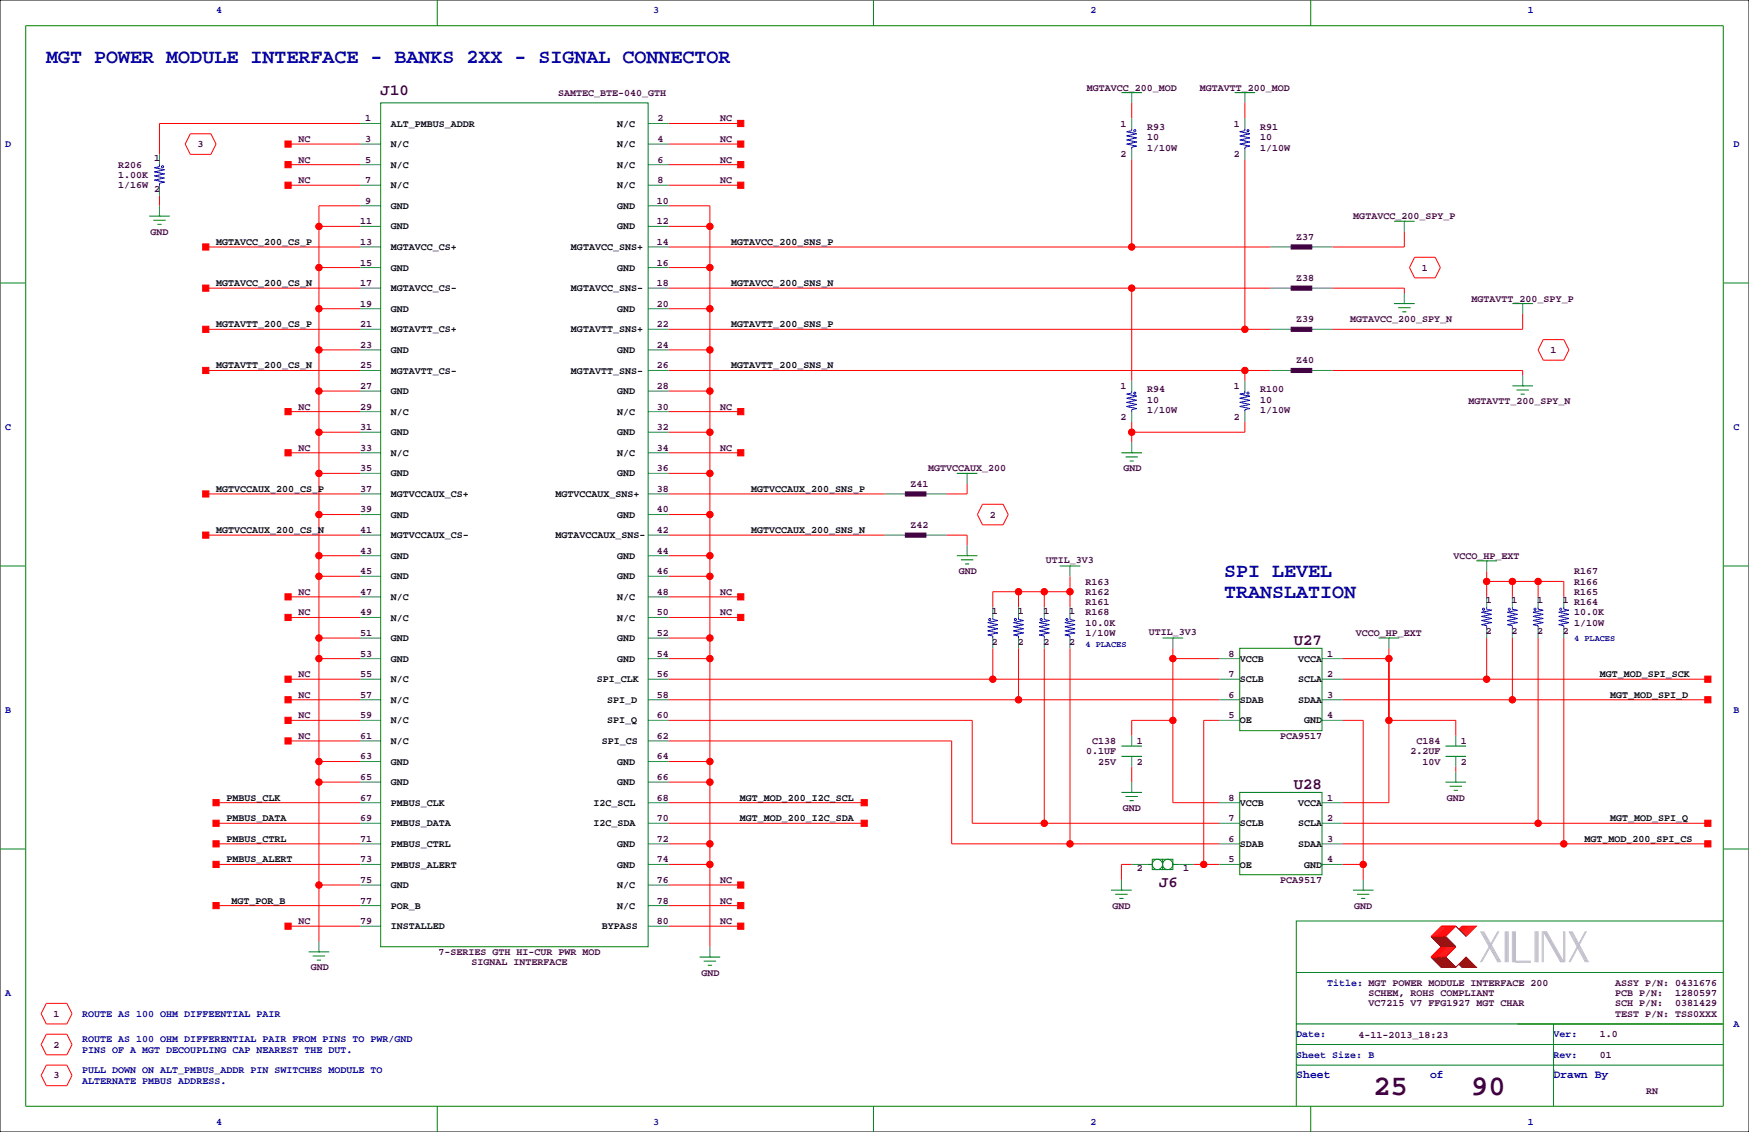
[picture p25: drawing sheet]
<svg xmlns="http://www.w3.org/2000/svg" width="432mm" height="279mm" viewBox="0 0 432 279" stroke-linecap="round" stroke-linejoin="round" font-family="sans-serif">
<defs><g id="words">
<g font-size="7.1" fill="#400040">
<text x="339.1" y="270.3">25</text>
<text x="363.2" y="270.3">90</text>
</g>
<g font-size="4.9" fill="#0000a0">
<text x="11.4" y="15.5">MGT POWER MODULE INTERFACE - BANKS 2XX - SIGNAL CONNECTOR</text>
<text x="302.3" y="142.5">SPI LEVEL</text>
<text x="302.3" y="147.6">TRANSLATION</text>
</g>
<g font-size="3.9" fill="#400040">
<text x="94" y="23.3">J10</text>
<text x="319.4" y="159.2">U27</text>
<text x="319.4" y="194.8">U28</text>
<text x="286.2" y="218.9">J6</text>
</g>
<g font-size="2.8" fill="#0000a0">
<text x="320" y="266.1">Sheet</text>
<text x="353.1" y="266.1">of</text>
<text x="383.5" y="266.1">Drawn By</text>
</g>
<g font-size="2.5" fill="#0000a0">
<text x="53.3" y="3.3">4</text>
<text x="161.3" y="3.3">3</text>
<text x="269.2" y="3.3">2</text>
<text x="377.2" y="3.3">1</text>
<text x="1.3" y="36.3">D</text>
<text x="428" y="36.3">D</text>
<text x="1.3" y="106.2">C</text>
<text x="428" y="106.2">C</text>
<text x="1.3" y="176">B</text>
<text x="428" y="176">B</text>
<text x="1.3" y="245.9">A</text>
<text x="327.7" y="243.3">Title: MGT POWER MODULE INTERFACE 200</text>
<text x="20.3" y="251">ROUTE AS 100 OHM DIFFEENTIAL PAIR</text>
<text x="20.3" y="257.3">ROUTE AS 100 OHM DIFFERENTIAL PAIR FROM PINS TO PWR/GND</text>
<text x="320" y="256">Date:</text>
<text x="383.5" y="256">Ver:</text>
<text x="428" y="253.5">A</text>
<text x="20.3" y="259.8">PINS OF A MGT DECOUPLING CAP NEAREST THE DUT.</text>
<text x="320" y="261.1">Sheet Size: B</text>
<text x="383.5" y="261.1">Rev:</text>
<text x="20.3" y="267.5">ALTERNATE PMBUS ADDRESS.</text>
<text x="20.3" y="264.9">PULL DOWN ON ALT_PMBUS_ADDR PIN SWITCHES MODULE TO</text>
<text x="53.3" y="277.6">4</text>
<text x="161.3" y="277.6">3</text>
<text x="269.2" y="277.6">2</text>
<text x="377.2" y="277.6">1</text>
</g>
<g font-size="2.5" fill="#400040">
<text x="137.8" y="23.6">SAMTEC_BTE-040_GTH</text>
<text x="268.3" y="22.4">MGTAVCC_200_MOD</text>
<text x="296.2" y="22.4">MGTAVTT_200_MOD</text>
<text x="90.2" y="30">1</text>
<text x="162.3" y="30">2</text>
<text x="177.8" y="30">NC</text>
<text x="73.7" y="35.1">NC</text>
<text x="90.2" y="35.1">3</text>
<text x="162.3" y="35.1">4</text>
<text x="177.8" y="35.1">NC</text>
<text x="276.6" y="31.2">1</text>
<text x="283.2" y="34.6">10</text>
<text x="283.2" y="32.1">R93</text>
<text x="304.6" y="31.2">1</text>
<text x="311.2" y="34.6">10</text>
<text x="311.2" y="32.1">R91</text>
<text x="29.2" y="41.4">R206</text>
<text x="38.1" y="39.7">1</text>
<text x="48.8" y="36.3">3</text>
<text x="73.7" y="40.1">NC</text>
<text x="90.2" y="40.1">5</text>
<text x="162.3" y="40.1">6</text>
<text x="177.8" y="40.1">NC</text>
<text x="276.6" y="38.9">2</text>
<text x="283.2" y="37.2">1/10W</text>
<text x="304.6" y="38.9">2</text>
<text x="311.2" y="37.2">1/10W</text>
<text x="29.2" y="43.9">1.00K</text>
<text x="29.2" y="46.5">1/16W</text>
<text x="38.1" y="47.3">2</text>
<text x="73.7" y="45.2">NC</text>
<text x="90.2" y="45.2">7</text>
<text x="162.3" y="45.2">8</text>
<text x="177.8" y="45.2">NC</text>
<text x="90.2" y="50.3">9</text>
<text x="162.1" y="50.3">10</text>
<text x="37.1" y="57.9">GND</text>
<text x="88.9" y="55.4">11</text>
<text x="162.1" y="55.4">12</text>
<text x="320" y="59.2">Z37</text>
<text x="334.1" y="54.1">MGTAVCC_200_SPY_P</text>
<text x="88.9" y="65.5">15</text>
<text x="88.9" y="60.5">13</text>
<text x="162.1" y="60.5">14</text>
<text x="162.1" y="65.5">16</text>
<text x="88.9" y="70.6">17</text>
<text x="162.1" y="70.6">18</text>
<text x="320" y="69.3">Z38</text>
<text x="351" y="66.8">1</text>
<text x="88.9" y="75.7">19</text>
<text x="162.1" y="75.7">20</text>
<text x="363.3" y="74.4">MGTAVTT_200_SPY_P</text>
<text x="88.9" y="80.8">21</text>
<text x="162.1" y="80.8">22</text>
<text x="320" y="79.5">Z39</text>
<text x="333.4" y="79.5">MGTAVCC_200_SPY_N</text>
<text x="88.9" y="85.9">23</text>
<text x="162.1" y="85.9">24</text>
<text x="320" y="89.7">Z40</text>
<text x="382.8" y="87.1">1</text>
<text x="88.9" y="90.9">25</text>
<text x="162.1" y="90.9">26</text>
<text x="73.7" y="101.1">NC</text>
<text x="88.9" y="96">27</text>
<text x="88.9" y="101.1">29</text>
<text x="162.1" y="96">28</text>
<text x="162.1" y="101.1">30</text>
<text x="177.8" y="101.1">NC</text>
<text x="276.6" y="96">1</text>
<text x="283.2" y="101.9">1/10W</text>
<text x="283.2" y="99.4">10</text>
<text x="283.2" y="96.9">R94</text>
<text x="304.6" y="96">1</text>
<text x="311.2" y="101.9">1/10W</text>
<text x="311.2" y="99.4">10</text>
<text x="311.2" y="96.9">R100</text>
<text x="362.6" y="99.8">MGTAVTT_200_SPY_N</text>
<text x="88.9" y="106.2">31</text>
<text x="162.1" y="106.2">32</text>
<text x="276.6" y="103.6">2</text>
<text x="304.6" y="103.6">2</text>
<text x="73.7" y="111.3">NC</text>
<text x="88.9" y="111.3">33</text>
<text x="162.1" y="111.3">34</text>
<text x="177.8" y="111.3">NC</text>
<text x="88.9" y="116.3">35</text>
<text x="162.1" y="116.3">36</text>
<text x="229.1" y="116.3">MGTVCCAUX_200</text>
<text x="277.4" y="116.3">GND</text>
<text x="88.9" y="121.4">37</text>
<text x="162.1" y="121.4">38</text>
<text x="224.8" y="120.1">Z41</text>
<text x="88.9" y="126.5">39</text>
<text x="88.9" y="131.6">41</text>
<text x="162.1" y="126.5">40</text>
<text x="162.1" y="131.6">42</text>
<text x="224.8" y="130.3">Z42</text>
<text x="244.4" y="127.8">2</text>
<text x="88.9" y="136.7">43</text>
<text x="162.1" y="136.7">44</text>
<text x="358.9" y="137.9">VCCO_HP_EXT</text>
<text x="88.9" y="141.7">45</text>
<text x="162.1" y="141.7">46</text>
<text x="236.7" y="141.7">GND</text>
<text x="258.2" y="138.9">UTIL_3V3</text>
<text x="388.6" y="141.7">R167</text>
<text x="73.7" y="146.8">NC</text>
<text x="88.9" y="146.8">47</text>
<text x="162.1" y="146.8">48</text>
<text x="177.8" y="146.8">NC</text>
<text x="268" y="144.3">R163</text>
<text x="268" y="146.8">R162</text>
<text x="268" y="149.4">R161</text>
<text x="366.8" y="148.9">1</text>
<text x="373.2" y="148.9">1</text>
<text x="379.5" y="148.9">1</text>
<text x="385.9" y="148.9">1 R164</text>
<text x="388.6" y="144.3">R166</text>
<text x="388.6" y="146.8">R165</text>
<text x="73.7" y="151.9">NC</text>
<text x="88.9" y="151.9">49</text>
<text x="162.1" y="151.9">50</text>
<text x="177.8" y="151.9">NC</text>
<text x="244.9" y="151.5">1</text>
<text x="251.2" y="151.5">1</text>
<text x="257.6" y="151.5">1</text>
<text x="263.9" y="151.5">1</text>
<text x="268" y="151.9">R168</text>
<text x="268" y="154.4">10.0K</text>
<text x="388.6" y="151.9">10.0K</text>
<text x="388.6" y="154.4">1/10W</text>
<text x="88.9" y="157">51</text>
<text x="162.1" y="157">52</text>
<text x="244.9" y="159.1">2</text>
<text x="251.2" y="159.1">2</text>
<text x="257.6" y="159.1">2</text>
<text x="263.9" y="159.1">2</text>
<text x="268" y="157">1/10W</text>
<text x="283.6" y="156.7">UTIL_3V3</text>
<text x="334.8" y="157">VCCO_HP_EXT</text>
<text x="366.8" y="156.6">2</text>
<text x="373.2" y="156.6">2</text>
<text x="379.5" y="156.6">2</text>
<text x="385.9" y="156.6">2</text>
<text x="73.7" y="167.1">NC</text>
<text x="88.9" y="162.1">53</text>
<text x="88.9" y="167.1">55</text>
<text x="162.1" y="162.1">54</text>
<text x="162.1" y="167.1">56</text>
<text x="303.3" y="162.1">8</text>
<text x="303.3" y="167.1">7</text>
<text x="327.7" y="162.1">1</text>
<text x="327.7" y="167.1">2</text>
<text x="73.7" y="172.2">NC</text>
<text x="88.9" y="172.2">57</text>
<text x="162.1" y="172.2">58</text>
<text x="303.3" y="172.2">6</text>
<text x="327.7" y="172.2">3</text>
<text x="73.7" y="177.3">NC</text>
<text x="88.9" y="177.3">59</text>
<text x="162.1" y="177.3">60</text>
<text x="303.3" y="177.3">5</text>
<text x="327.7" y="177.3">4</text>
<text x="73.7" y="182.4">NC</text>
<text x="88.9" y="182.4">61</text>
<text x="162.1" y="182.4">62</text>
<text x="269.7" y="183.6">C138</text>
<text x="280.7" y="183.6">1</text>
<text x="316" y="182.4">PCA9517</text>
<text x="349.7" y="183.6">C184</text>
<text x="360.7" y="183.6">1</text>
<text x="88.9" y="187.5">63</text>
<text x="162.1" y="187.5">64</text>
<text x="268.2" y="186.2">0.1UF</text>
<text x="271.1" y="188.7">25V</text>
<text x="280.7" y="188.7">2</text>
<text x="348.2" y="186.2">2.2UF</text>
<text x="351.2" y="188.7">10V</text>
<text x="360.7" y="188.7">2</text>
<text x="88.9" y="192.5">65</text>
<text x="88.9" y="197.6">67</text>
<text x="162.1" y="192.5">66</text>
<text x="162.1" y="197.6">68</text>
<text x="303.3" y="197.6">8</text>
<text x="327.7" y="197.6">1</text>
<text x="357.2" y="197.6">GND</text>
<text x="88.9" y="202.7">69</text>
<text x="162.1" y="202.7">70</text>
<text x="277.2" y="200.2">GND</text>
<text x="303.3" y="202.7">7</text>
<text x="327.7" y="202.7">2</text>
<text x="88.9" y="207.8">71</text>
<text x="162.1" y="207.8">72</text>
<text x="303.3" y="207.8">6</text>
<text x="327.7" y="207.8">3</text>
<text x="88.9" y="212.9">73</text>
<text x="162.1" y="212.9">74</text>
<text x="280.7" y="215">2</text>
<text x="292.1" y="215">1</text>
<text x="303.3" y="212.9">5</text>
<text x="327.7" y="212.9">4</text>
<text x="88.9" y="217.9">75</text>
<text x="162.1" y="217.9">76</text>
<text x="177.8" y="217.9">NC</text>
<text x="316" y="217.9">PCA9517</text>
<text x="88.9" y="223">77</text>
<text x="162.1" y="223">78</text>
<text x="177.8" y="223">NC</text>
<text x="274.6" y="224.3">GND</text>
<text x="334.3" y="224.3">GND</text>
<text x="73.7" y="228.1">NC</text>
<text x="88.9" y="228.1">79</text>
<text x="162.1" y="228.1">80</text>
<text x="177.8" y="228.1">NC</text>
<text x="76.7" y="239.5">GND</text>
<text x="108.3" y="235.7">7-SERIES GTH HI-CUR PWR MOD</text>
<text x="116.4" y="238.3">SIGNAL INTERFACE</text>
<text x="173.2" y="240.8">GND</text>
<text x="337.8" y="245.9">SCHEM, ROHS COMPLIANT</text>
<text x="398.8" y="243.3">ASSY P/N: 0431676</text>
<text x="398.8" y="245.9">PCB P/N:</text>
<text x="413.6" y="245.9">1280597</text>
<text x="13.2" y="251">1</text>
<text x="337.8" y="248.4">VC7215 V7 FFG1927 MGT CHAR</text>
<text x="398.8" y="248.4">SCH P/N:</text>
<text x="398.8" y="251">TEST P/N: TSS0XXX</text>
<text x="413.6" y="248.4">0381429</text>
<text x="335.4" y="256.3">4-11-2013_18:23</text>
<text x="395" y="256">1.0</text>
<text x="13.2" y="258.6">2</text>
<text x="395" y="261.1">01</text>
<text x="13.2" y="266.2">3</text>
<text x="406.4" y="270">RN</text>
</g>
<g font-size="2.5">
<text x="96.5" y="31.2">ALT_PMBUS_ADDR</text>
<text x="152.4" y="31.2">N/C</text>
<text x="96.5" y="41.4">N/C</text>
<text x="96.5" y="36.3">N/C</text>
<text x="152.4" y="36.3">N/C</text>
<text x="152.4" y="41.4">N/C</text>
<text x="96.5" y="46.5">N/C</text>
<text x="152.4" y="46.5">N/C</text>
<text x="96.5" y="51.6">GND</text>
<text x="152.4" y="51.6">GND</text>
<text x="96.5" y="56.6">GND</text>
<text x="152.4" y="56.6">GND</text>
<text x="53.3" y="60.5">MGTAVCC_200_CS_P</text>
<text x="96.5" y="61.7">MGTAVCC_CS+</text>
<text x="141" y="61.7">MGTAVCC_SNS+</text>
<text x="180.6" y="60.5">MGTAVCC_200_SNS_P</text>
<text x="53.3" y="70.6">MGTAVCC_200_CS_N</text>
<text x="96.5" y="71.9">MGTAVCC_CS-</text>
<text x="96.5" y="66.8">GND</text>
<text x="141" y="71.9">MGTAVCC_SNS-</text>
<text x="152.4" y="66.8">GND</text>
<text x="180.6" y="70.6">MGTAVCC_200_SNS_N</text>
<text x="96.5" y="77">GND</text>
<text x="152.4" y="77">GND</text>
<text x="53.3" y="80.8">MGTAVTT_200_CS_P</text>
<text x="96.5" y="82">MGTAVTT_CS+</text>
<text x="141" y="82">MGTAVTT_SNS+</text>
<text x="180.6" y="80.8">MGTAVTT_200_SNS_P</text>
<text x="96.5" y="87.1">GND</text>
<text x="152.4" y="87.1">GND</text>
<text x="53.3" y="90.9">MGTAVTT_200_CS_N</text>
<text x="96.5" y="92.2">MGTAVTT_CS-</text>
<text x="141" y="92.2">MGTAVTT_SNS-</text>
<text x="180.6" y="90.9">MGTAVTT_200_SNS_N</text>
<text x="96.5" y="97.3">GND</text>
<text x="152.4" y="97.3">GND</text>
<text x="96.5" y="107.4">GND</text>
<text x="96.5" y="102.4">N/C</text>
<text x="152.4" y="107.4">GND</text>
<text x="152.4" y="102.4">N/C</text>
<text x="96.5" y="112.5">N/C</text>
<text x="152.4" y="112.5">N/C</text>
<text x="96.5" y="117.6">GND</text>
<text x="152.4" y="117.6">GND</text>
<text x="53.3" y="121.4">MGTVCCAUX_200_CS_P</text>
<text x="96.5" y="122.7">MGTVCCAUX_CS+</text>
<text x="137.2" y="122.7">MGTVCCAUX_SNS+</text>
<text x="185.4" y="121.4">MGTVCCAUX_200_SNS_P</text>
<text x="53.3" y="131.6">MGTVCCAUX_200_CS_N</text>
<text x="96.5" y="127.8">GND</text>
<text x="152.4" y="127.8">GND</text>
<text x="185.4" y="131.6">MGTVCCAUX_200_SNS_N</text>
<text x="96.5" y="132.8">MGTVCCAUX_CS-</text>
<text x="96.5" y="137.9">GND</text>
<text x="137.2" y="132.8">MGTAVCCAUX_SNS-</text>
<text x="152.4" y="137.9">GND</text>
<text x="96.5" y="143">GND</text>
<text x="152.4" y="143">GND</text>
<text x="96.5" y="148.1">N/C</text>
<text x="152.4" y="148.1">N/C</text>
<text x="96.5" y="153.2">N/C</text>
<text x="152.4" y="153.2">N/C</text>
<text x="96.5" y="158.2">GND</text>
<text x="152.4" y="158.2">GND</text>
<text x="96.5" y="163.3">GND</text>
<text x="152.4" y="163.3">GND</text>
<text x="306.1" y="163.3">VCCB</text>
<text x="320.5" y="163.3">VCCA</text>
<text x="395" y="167.1">MGT_MOD_SPI_SCK</text>
<text x="96.5" y="173.5">N/C</text>
<text x="96.5" y="168.4">N/C</text>
<text x="147.3" y="168.4">SPI_CLK</text>
<text x="149.9" y="173.5">SPI_D</text>
<text x="306.1" y="173.5">SDAB</text>
<text x="306.1" y="168.4">SCLB</text>
<text x="320.5" y="168.4">SCLA</text>
<text x="320.5" y="173.5">SDAA</text>
<text x="397.5" y="172.2">MGT_MOD_SPI_D</text>
<text x="96.5" y="178.6">N/C</text>
<text x="149.9" y="178.6">SPI_Q</text>
<text x="306.1" y="178.6">OE</text>
<text x="321.9" y="178.6">GND</text>
<text x="96.5" y="183.6">N/C</text>
<text x="148.6" y="183.6">SPI_CS</text>
<text x="96.5" y="188.7">GND</text>
<text x="152.4" y="188.7">GND</text>
<text x="55.9" y="197.6">PMBUS_CLK</text>
<text x="96.5" y="193.8">GND</text>
<text x="152.4" y="193.8">GND</text>
<text x="182.7" y="197.6">MGT_MOD_200_I2C_SCL</text>
<text x="55.9" y="202.7">PMBUS_DATA</text>
<text x="96.5" y="198.9">PMBUS_CLK</text>
<text x="96.5" y="204">PMBUS_DATA</text>
<text x="146.6" y="204">I2C_SDA</text>
<text x="146.6" y="198.9">I2C_SCL</text>
<text x="182.7" y="202.7">MGT_MOD_200_I2C_SDA</text>
<text x="306.1" y="198.9">VCCB</text>
<text x="306.1" y="204">SCLB</text>
<text x="320.5" y="198.9">VCCA</text>
<text x="320.5" y="204">SCLA</text>
<text x="397.5" y="202.7">MGT_MOD_SPI_Q</text>
<text x="55.9" y="207.8">PMBUS_CTRL</text>
<text x="96.5" y="209">PMBUS_CTRL</text>
<text x="152.4" y="209">GND</text>
<text x="306.1" y="209">SDAB</text>
<text x="320.5" y="209">SDAA</text>
<text x="391.2" y="207.8">MGT_MOD_200_SPI_CS</text>
<text x="55.9" y="212.9">PMBUS_ALERT</text>
<text x="96.5" y="214.1">PMBUS_ALERT</text>
<text x="152.4" y="214.1">GND</text>
<text x="306.1" y="214.1">OE</text>
<text x="321.9" y="214.1">GND</text>
<text x="96.5" y="219.2">GND</text>
<text x="152.4" y="219.2">N/C</text>
<text x="57.1" y="223">MGT_POR_B</text>
<text x="96.5" y="224.3">POR_B</text>
<text x="152.4" y="224.3">N/C</text>
<text x="96.5" y="229.4">INSTALLED</text>
<text x="148.6" y="229.4">BYPASS</text>
</g>
<g font-size="2.1" fill="#0000a0">
<text x="268" y="159.6">4 PLACES</text>
<text x="388.6" y="158.3">4 PLACES</text>
</g>
</g></defs>
<path d="M0 0h431.8v279.4h-431.8z" fill="none" stroke="#000" stroke-width=".25"/>
<g fill="none" stroke="#f00" stroke-width=".25">
<path d="M47 33h5.1l1.2 2.6-1.2 2.5h-5.1l-1.3-2.5zM71.1 35.6h17.8M88.9 30.5h-49.5v7.6M165.1 35.6h17.8M165.1 30.5h17.8M279.4 25.4v3.8M279.4 39.4v21.6M307.3 25.4v3.8M307.3 39.4v41.9M39.4 48.3v2.5M71.1 45.7h17.8M71.1 40.6h17.8"/>
<path d="M78.7 55.9h10.2M88.9 50.8h-10.2v181.6M165.1 50.8h10.2v182.9M165.1 55.9h10.2M165.1 45.7h17.8M165.1 40.6h17.8M346.7 57.2v3.8h-17.8M50.8 61h38.1M50.8 71.1h38.1M78.7 66h10.2M78.7 76.2h10.2M165.1 66h10.2"/>
<path d="M165.1 76.2h10.2M165.1 61h148.6M165.1 71.1h148.6M279.4 71.1v22.9M328.9 71.1h17.8v1.3M349.2 63.5h5.1l1.3 2.5-1.3 2.6h-5.1l-1.2-2.6zM375.9 77.5v3.8h-47M50.8 91.4h38.1M50.8 81.3h38.1M78.7 86.4h10.2M78.7 96.5h10.2M165.1 86.4h10.2"/>
<path d="M165.1 96.5h10.2M165.1 91.4h148.6M165.1 81.3h148.6M307.3 91.4v2.6M328.9 91.4h47v1.3M381 83.8h5.1l1.2 2.6-1.2 2.5h-5.1l-1.3-2.5zM71.1 111.8h17.8M71.1 101.6h17.8M78.7 106.7h10.2M78.7 116.8h10.2M165.1 106.7h10.2M165.1 116.8h10.2"/>
<path d="M165.1 111.8h17.8M165.1 101.6h17.8M238.8 119.4v2.5h-5.1M279.4 104.1v5.1M307.3 104.1v2.6h-27.9M50.8 132.1h38.1M50.8 121.9h38.1M78.7 127h10.2M78.7 137.2h10.2M165.1 132.1h53.3M165.1 121.9h53.3M165.1 127h10.2"/>
<path d="M165.1 137.2h10.2M233.7 132.1h5.1v2.5M242.6 124.5h5l1.3 2.5-1.3 2.5h-5l-1.3-2.5zM71.1 152.4h17.8M71.1 147.3h17.8M78.7 142.2h10.2M78.7 157.5h10.2M165.1 142.2h10.2M165.1 157.5h10.2M165.1 152.4h17.8M165.1 147.3h17.8M251.5 146v3.9"/>
<path d="M257.8 146v3.9M264.2 142.2v7.7M264.2 146h-19.1v3.9M367 143.5h19.1v3.8M367 141v6.3M367 157.5v10.1M373.4 143.5v3.8M373.4 157.5v15.2M379.7 143.5v3.8M379.7 157.5v45.7M386.1 157.5v50.8M71.1 177.8h17.8"/>
<path d="M71.1 167.6h17.8M71.1 172.7h17.8M78.7 162.6h10.2M165.1 162.6h10.2M165.1 177.8h74.9v25.4h61M165.1 167.6h135.9M165.1 172.7h135.9M245.1 160v7.6M251.5 160v12.7M257.8 160v43.2M264.2 160v48.3M289.6 177.8h-10.2v3.8"/>
<path d="M289.6 160v38.1h11.4M289.6 162.6h11.4M301 177.8h-3.8v35.6M331.5 162.6h11.4M331.5 177.8h5v39.4M331.5 167.6h90.1M331.5 172.7h90.1M342.9 160v38.1h-11.4M342.9 177.8h16.5v3.8M53.3 198.1h35.6M71.1 182.9h17.8M78.7 188h10.2"/>
<path d="M78.7 193h10.2M165.1 198.1h48.3M165.1 188h10.2M165.1 193h10.2M165.1 182.9h69.8v25.4h66.1M279.4 189.2v3.8M359.4 189.2v1.3M53.3 213.4h35.6M53.3 203.2h35.6M53.3 208.3h35.6M78.7 218.4h10.2M165.1 213.4h10.2"/>
<path d="M165.1 203.2h48.3M165.1 218.4h17.8M165.1 208.3h10.2M279.4 213.4h-2.5v3.8M294.6 213.4h6.4M331.5 213.4h5M331.5 203.2h90.1M331.5 208.3h90.1M53.3 223.5h35.6M71.1 228.6h17.8M165.1 228.6h17.8M165.1 223.5h17.8"/>
<path d="M355.9 228.6h3.5l-2.5 2.5h-3.6zM355.9 233.7l-2.6 2.5h3.6l2.5-2.5M356.1 233.7l-2.5 2.5M356.1 228.6l-2.5 2.5M356.4 233.7l-2.6 2.5M356.4 228.6l-2.6 2.5M356.6 233.7l-2.5 2.5M356.6 228.6l-2.5 2.5M356.9 233.7l-2.6 2.5M356.9 228.6l-2.6 2.5M357.1 233.7l-2.5 2.5M357.1 228.6l-2.5 2.5"/>
<path d="M357.4 233.7l-2.6 2.5M357.4 228.6l-2.6 2.5M357.6 233.7l-2.5 2.5M357.6 228.6l-2.5 2.5M357.9 233.7l-2.6 2.5M357.9 228.6l-2.6 2.5M358.1 233.7l-2.5 2.5M358.1 228.6l-2.5 2.5M358.4 233.7l-2.5 2.5M358.4 228.6l-2.5 2.5M358.6 233.7l-2.5 2.5M358.6 228.6l-2.5 2.5"/>
<path d="M358.9 233.7l-2.5 2.5M358.9 228.6l-2.5 2.5M359.2 233.7l-2.6 2.5M359.2 228.6l-2.6 2.5M360.2 229.4l.7-.8h3.6l-2.6 2.5M361.2 228.6l-.8 .8M361.4 228.6l-1 1M361.7 228.6l-1 1M361.9 228.6l-1.2 1.3M362.2 228.6l-1.3 1.3M362.5 228.6l-1.6 1.5M362.7 228.6l-1.5 1.5"/>
<path d="M363 228.6l-1.8 1.8M363.2 228.6l-1.8 1.8M363.5 228.6l-2.1 2M363.7 228.6l-2 2M364 228.6l-2.3 2.3M364.2 228.6l-2.3 2.3M11.4 255.3h5.1l1.3 2.5-1.3 2.5h-5.1l-1.2-2.5zM11.4 247.6h5.1l1.3 2.6-1.3 2.5h-5.1l-1.2-2.5zM11.4 262.9h5.1l1.3 2.5-1.3 2.6h-5.1l-1.2-2.6z"/>
<circle cx="78.7" cy="55.9" r=".76"/>
<circle cx="175.3" cy="55.9" r=".76"/>
<circle cx="78.7" cy="66" r=".76"/>
<circle cx="78.7" cy="76.2" r=".76"/>
<circle cx="175.3" cy="66" r=".76"/>
<circle cx="175.3" cy="76.2" r=".76"/>
<circle cx="279.4" cy="61" r=".76"/>
<circle cx="279.4" cy="71.1" r=".76"/>
<circle cx="78.7" cy="86.4" r=".76"/>
<circle cx="78.7" cy="96.5" r=".76"/>
<circle cx="175.3" cy="86.4" r=".76"/>
<circle cx="175.3" cy="96.5" r=".76"/>
<circle cx="307.3" cy="91.4" r=".76"/>
<circle cx="307.3" cy="81.3" r=".76"/>
<circle cx="78.7" cy="106.7" r=".76"/>
<circle cx="78.7" cy="116.8" r=".76"/>
<circle cx="175.3" cy="106.7" r=".76"/>
<circle cx="175.3" cy="116.8" r=".76"/>
<circle cx="279.4" cy="106.7" r=".76"/>
<circle cx="78.7" cy="127" r=".76"/>
<circle cx="78.7" cy="137.2" r=".76"/>
<circle cx="175.3" cy="127" r=".76"/>
<circle cx="175.3" cy="137.2" r=".76"/>
<circle cx="78.7" cy="157.5" r=".76"/>
<circle cx="78.7" cy="142.2" r=".76"/>
<circle cx="175.3" cy="157.5" r=".76"/>
<circle cx="175.3" cy="142.2" r=".76"/>
<circle cx="251.5" cy="146" r=".76"/>
<circle cx="257.8" cy="146" r=".76"/>
<circle cx="264.2" cy="146" r=".76"/>
<circle cx="367" cy="143.5" r=".76"/>
<circle cx="373.4" cy="143.5" r=".76"/>
<circle cx="379.7" cy="143.5" r=".76"/>
<circle cx="78.7" cy="162.6" r=".76"/>
<circle cx="175.3" cy="162.6" r=".76"/>
<circle cx="245.1" cy="167.6" r=".76"/>
<circle cx="251.5" cy="172.7" r=".76"/>
<circle cx="289.6" cy="177.8" r=".76"/>
<circle cx="289.6" cy="162.6" r=".76"/>
<circle cx="342.9" cy="177.8" r=".76"/>
<circle cx="342.9" cy="162.6" r=".76"/>
<circle cx="367" cy="167.6" r=".76"/>
<circle cx="373.4" cy="172.7" r=".76"/>
<circle cx="78.7" cy="193" r=".76"/>
<circle cx="78.7" cy="188" r=".76"/>
<circle cx="175.3" cy="193" r=".76"/>
<circle cx="175.3" cy="188" r=".76"/>
<circle cx="78.7" cy="218.4" r=".76"/>
<circle cx="175.3" cy="213.4" r=".76"/>
<circle cx="175.3" cy="208.3" r=".76"/>
<circle cx="257.8" cy="203.2" r=".76"/>
<circle cx="264.2" cy="208.3" r=".76"/>
<circle cx="297.2" cy="213.4" r=".76"/>
<circle cx="336.6" cy="213.4" r=".76"/>
<circle cx="379.7" cy="203.2" r=".76"/>
<circle cx="386.1" cy="208.3" r=".76"/>
</g>
<g fill="#f00" stroke="#f00" stroke-width=".25">
<path d="M420.9 202.4h1.5v1.6h-1.5z" fill-rule="evenodd"/>
<path d="M420.9 166.9h1.5v1.5h-1.5z" fill-rule="evenodd"/>
<path d="M420.9 172h1.5v1.5h-1.5z" fill-rule="evenodd"/>
<path d="M52.6 197.4h1.5v1.5h-1.5z" fill-rule="evenodd"/>
<path d="M52.6 202.4h1.5v1.6h-1.5z" fill-rule="evenodd"/>
<path d="M52.6 207.5h1.5v1.5h-1.5z" fill-rule="evenodd"/>
<path d="M52.6 212.6h1.5v1.5h-1.5z" fill-rule="evenodd"/>
<path d="M182.1 227.8h1.5v1.6h-1.5z" fill-rule="evenodd"/>
<path d="M70.4 172h1.5v1.5h-1.5z" fill-rule="evenodd"/>
<path d="M70.4 166.9h1.5v1.5h-1.5z" fill-rule="evenodd"/>
<path d="M182.1 217.7h1.5v1.5h-1.5z" fill-rule="evenodd"/>
<path d="M182.1 111h1.5v1.5h-1.5z" fill-rule="evenodd"/>
<path d="M182.1 100.8h1.5v1.6h-1.5z" fill-rule="evenodd"/>
<path d="M70.4 34.8h1.5v1.5h-1.5z" fill-rule="evenodd"/>
<path d="M70.4 45h1.5v1.5h-1.5z" fill-rule="evenodd"/>
<path d="M182.1 39.9h1.5v1.5h-1.5z" fill-rule="evenodd"/>
<path d="M182.1 45h1.5v1.5h-1.5z" fill-rule="evenodd"/>
<path d="M182.1 29.7h1.5v1.5h-1.5z" fill-rule="evenodd"/>
<path d="M182.1 34.8h1.5v1.5h-1.5z" fill-rule="evenodd"/>
<path d="M70.4 39.9h1.5v1.5h-1.5z" fill-rule="evenodd"/>
<path d="M70.4 111h1.5v1.5h-1.5z" fill-rule="evenodd"/>
<path d="M70.4 100.8h1.5v1.6h-1.5z" fill-rule="evenodd"/>
<path d="M70.4 227.8h1.5v1.6h-1.5z" fill-rule="evenodd"/>
<path d="M182.1 151.6h1.5v1.6h-1.5z" fill-rule="evenodd"/>
<path d="M182.1 146.6h1.5v1.5h-1.5z" fill-rule="evenodd"/>
<path d="M70.4 151.6h1.5v1.6h-1.5z" fill-rule="evenodd"/>
<path d="M70.4 146.6h1.5v1.5h-1.5z" fill-rule="evenodd"/>
<path d="M70.4 177h1.5v1.6h-1.5z" fill-rule="evenodd"/>
<path d="M70.4 182.1h1.5v1.5h-1.5z" fill-rule="evenodd"/>
<path d="M182.1 222.8h1.5v1.5h-1.5z" fill-rule="evenodd"/>
<path d="M52.6 222.8h1.5v1.5h-1.5z" fill-rule="evenodd"/>
<path d="M50 60.2h1.6v1.5h-1.6z" fill-rule="evenodd"/>
<path d="M50 70.4h1.6v1.5h-1.6z" fill-rule="evenodd"/>
<path d="M50 80.5h1.6v1.5h-1.6z" fill-rule="evenodd"/>
<path d="M50 90.7h1.6v1.5h-1.6z" fill-rule="evenodd"/>
<path d="M50 121.2h1.6v1.5h-1.6z" fill-rule="evenodd"/>
<path d="M50 131.3h1.6v1.5h-1.6z" fill-rule="evenodd"/>
<path d="M212.6 202.4h1.5v1.6h-1.5z" fill-rule="evenodd"/>
<path d="M420.9 207.5h1.5v1.5h-1.5z" fill-rule="evenodd"/>
<path d="M212.6 197.4h1.5v1.5h-1.5z" fill-rule="evenodd"/>
<circle cx="289.6" cy="162.6" r=".76"/>
<circle cx="289.6" cy="177.8" r=".76"/>
<circle cx="251.5" cy="146" r=".76"/>
<circle cx="257.8" cy="146" r=".76"/>
<circle cx="264.2" cy="146" r=".76"/>
<circle cx="336.6" cy="213.4" r=".76"/>
<circle cx="297.2" cy="213.4" r=".76"/>
<circle cx="342.9" cy="162.6" r=".76"/>
<circle cx="342.9" cy="177.8" r=".76"/>
<circle cx="367" cy="143.5" r=".76"/>
<circle cx="373.4" cy="143.5" r=".76"/>
<circle cx="379.7" cy="143.5" r=".76"/>
<circle cx="379.7" cy="203.2" r=".76"/>
<circle cx="367" cy="167.6" r=".76"/>
<circle cx="373.4" cy="172.7" r=".76"/>
<circle cx="78.7" cy="55.9" r=".76"/>
<circle cx="78.7" cy="66" r=".76"/>
<circle cx="78.7" cy="76.2" r=".76"/>
<circle cx="78.7" cy="86.4" r=".76"/>
<circle cx="78.7" cy="96.5" r=".76"/>
<circle cx="78.7" cy="106.7" r=".76"/>
<circle cx="78.7" cy="116.8" r=".76"/>
<circle cx="78.7" cy="127" r=".76"/>
<circle cx="78.7" cy="137.2" r=".76"/>
<circle cx="78.7" cy="142.2" r=".76"/>
<circle cx="78.7" cy="157.5" r=".76"/>
<circle cx="78.7" cy="162.6" r=".76"/>
<circle cx="78.7" cy="188" r=".76"/>
<circle cx="78.7" cy="193" r=".76"/>
<circle cx="78.7" cy="218.4" r=".76"/>
<circle cx="279.4" cy="106.7" r=".76"/>
<circle cx="307.3" cy="91.4" r=".76"/>
<circle cx="175.3" cy="55.9" r=".76"/>
<circle cx="175.3" cy="66" r=".76"/>
<circle cx="175.3" cy="76.2" r=".76"/>
<circle cx="175.3" cy="86.4" r=".76"/>
<circle cx="175.3" cy="96.5" r=".76"/>
<circle cx="175.3" cy="106.7" r=".76"/>
<circle cx="175.3" cy="116.8" r=".76"/>
<circle cx="175.3" cy="127" r=".76"/>
<circle cx="175.3" cy="137.2" r=".76"/>
<circle cx="175.3" cy="142.2" r=".76"/>
<circle cx="175.3" cy="157.5" r=".76"/>
<circle cx="175.3" cy="162.6" r=".76"/>
<circle cx="175.3" cy="188" r=".76"/>
<circle cx="175.3" cy="193" r=".76"/>
<circle cx="175.3" cy="208.3" r=".76"/>
<circle cx="175.3" cy="213.4" r=".76"/>
<circle cx="279.4" cy="61" r=".76"/>
<circle cx="279.4" cy="71.1" r=".76"/>
<circle cx="307.3" cy="81.3" r=".76"/>
<circle cx="264.2" cy="208.3" r=".76"/>
<circle cx="257.8" cy="203.2" r=".76"/>
<circle cx="245.1" cy="167.6" r=".76"/>
<circle cx="251.5" cy="172.7" r=".76"/>
<circle cx="386.1" cy="208.3" r=".76"/>
</g>
<g fill="none" stroke="#008080" stroke-width=".25">
<path d="M39.4 38.1v2.5M88.9 30.5h5.1M88.9 35.6h5.1M160 30.5h5.1M160 35.6h5.1M279.4 22.9v2.5M279.4 29.2v2.6M279.4 36.8v2.6M307.3 22.9v2.5M307.3 29.2v2.6M307.3 36.8v2.6M39.4 45.7v2.6"/>
<path d="M39.4 50.8v2.5M88.9 50.8h5.1M88.9 55.9h5.1M88.9 40.6h5.1M88.9 45.7h5.1M160 50.8h5.1M160 55.9h5.1M160 40.6h5.1M160 45.7h5.1M346.7 54.6v2.6M88.9 61h5.1M88.9 71.1h5.1"/>
<path d="M88.9 66h5.1M88.9 76.2h5.1M160 61h5.1M160 71.1h5.1M160 66h5.1M160 76.2h5.1M313.7 61h5.1M313.7 71.1h5.1M323.8 61h5.1M323.8 71.1h5.1M346.7 72.4v2.5M375.9 74.9v2.6"/>
<path d="M88.9 81.3h5.1M88.9 91.4h5.1M88.9 86.4h5.1M88.9 96.5h5.1M160 81.3h5.1M160 91.4h5.1M160 86.4h5.1M160 96.5h5.1M279.4 94v2.5M307.3 94v2.5M313.7 81.3h5.1M313.7 91.4h5.1"/>
<path d="M323.8 81.3h5.1M323.8 91.4h5.1M375.9 92.7v2.5M88.9 106.7h5.1M88.9 101.6h5.1M88.9 116.8h5.1M88.9 111.8h5.1M160 106.7h5.1M160 101.6h5.1M160 116.8h5.1M160 111.8h5.1M238.8 116.8v2.6"/>
<path d="M279.4 101.6v2.5M279.4 109.2v2.6M307.3 101.6v2.5M88.9 137.2h5.1M88.9 127h5.1M88.9 121.9h5.1M88.9 132.1h5.1M160 137.2h5.1M160 127h5.1M160 121.9h5.1M160 132.1h5.1M218.4 121.9h5.1"/>
<path d="M218.4 132.1h5.1M228.6 121.9h5.1M228.6 132.1h5.1M238.8 134.6v2.6M264.2 139.7v2.5M367 138.4v2.6M88.9 142.2h5.1M88.9 147.3h5.1M88.9 157.5h5.1M88.9 152.4h5.1M160 142.2h5.1M160 147.3h5.1"/>
<path d="M160 157.5h5.1M160 152.4h5.1M245.1 149.9v2.5M245.1 157.5v2.5M251.5 149.9v2.5M251.5 157.5v2.5M257.8 149.9v2.5M257.8 157.5v2.5M264.2 149.9v2.5M264.2 157.5v2.5M289.6 157.5v2.5M342.9 157.5v2.5"/>
<path d="M367 147.3v2.6M367 154.9v2.6M373.4 147.3v2.6M373.4 154.9v2.6M379.7 147.3v2.6M379.7 154.9v2.6M386.1 147.3v2.6M386.1 154.9v2.6M88.9 162.6h5.1M88.9 167.6h5.1M88.9 172.7h5.1M88.9 177.8h5.1"/>
<path d="M160 162.6h5.1M160 167.6h5.1M160 172.7h5.1M160 177.8h5.1M301 162.6h5.1M301 167.6h5.1M301 172.7h5.1M301 177.8h5.1M326.4 162.6h5.1M326.4 167.6h5.1M326.4 172.7h5.1M326.4 177.8h5.1"/>
<path d="M88.9 198.1h5.1M88.9 182.9h5.1M88.9 188h5.1M88.9 193h5.1M160 198.1h5.1M160 182.9h5.1M160 188h5.1M160 193h5.1M279.4 181.6v2.5M279.4 186.7v2.5M279.4 193v2.6M301 198.1h5.1"/>
<path d="M326.4 198.1h5.1M359.4 181.6v2.5M359.4 186.7v2.5M359.4 190.5v2.5M88.9 213.4h5.1M88.9 203.2h5.1M88.9 208.3h5.1M88.9 218.4h5.1M160 213.4h5.1M160 203.2h5.1M160 208.3h5.1M160 218.4h5.1"/>
<path d="M276.9 217.2v2.5M279.4 213.4h3.8M290.8 213.4h3.8M301 213.4h5.1M301 203.2h5.1M301 208.3h5.1M326.4 213.4h5.1M326.4 203.2h5.1M326.4 208.3h5.1M336.5 217.2v2.5M78.7 232.4v2.5M88.9 223.5h5.1"/>
<path d="M88.9 228.6h5.1M160 223.5h5.1M160 228.6h5.1M175.3 233.7v2.5"/>
</g>
<g fill="none" stroke="#008000" stroke-width=".25">
<path d="M6.3 6.4h419.1v266.6h-419.1zM107.9 0v6.4M215.6 0v6.4M323.6 0v6.4M94 25.4h66v208.3h-66zM276.9 22.9h5M279.4 22.9h.1M304.8 22.9h5.1M307.3 22.9h.1M36.8 53.3h5.1M37.8 54.4h3.1M38.9 55.4h1"/>
<path d="M39.4 53.3h.1M344.2 54.6h5M346.7 54.6h.1M0 69.8h6.3M344.2 74.9h5M345.2 75.9h3M346.2 77h1M346.7 74.9h.1M373.4 74.9h5.1M375.9 74.9h.1M425.4 69.8h6.4M373.4 95.2h5.1"/>
<path d="M374.4 96.3h3M375.4 97.3h1M375.9 95.2h.1M236.2 116.8h5.1M238.8 116.8h.1M276.9 111.8h5M277.9 112.8h3M278.9 113.8h1M279.4 111.8h.1M0 139.7h6.3M236.2 137.2h5.1M237.2 138.2h3.1"/>
<path d="M238.3 139.2h1M238.8 137.2h.1M261.6 139.7h5.1M264.2 139.7h.1M364.5 138.4h5.1M367 138.4h.1M425.4 139.7h6.4M287 157.5h5.1M289.6 157.5h.1M340.4 157.5h5M342.9 157.5h.1M306.1 160h20.3v20.3h-20.3z"/>
<path d="M276.9 186.7h5M276.9 184.1h5M276.9 195.6h5M277.9 196.6h3M278.9 197.6h1M279.4 195.6h.1M306.1 195.6h20.3v20.3h-20.3zM356.9 186.7h5M356.9 184.1h5M356.9 193h5M357.9 194.1h3M358.9 195.1h1"/>
<path d="M359.4 193h.1M0 209.5h6.3M274.3 219.7h5.1M276.9 219.7h.1M283.2 213.4h1.3M284.5 212.1h2.5v2.5h-2.5zM287 212.1h2.6v2.5h-2.6zM289.6 213.4h1.2M334 219.7h5.1M336.5 219.7h.1M425.4 209.5h6.4M76.2 234.9h5.1"/>
<path d="M77.2 236h3.1M78.2 237h1M78.7 234.9h.1M172.7 236.2h5.1M173.7 237.2h3.1M174.8 238.3h1M175.3 236.2h.1M275.3 220.7h3.1M276.4 221.7h1M335 220.7h3.1M336 221.7h1.1M425.4 227.3h-105.4v35.6"/>
<path d="M320 257.8h105.4M320 252.7h105.4M320 240h105.4M383.5 252.7v20.3M107.9 273v6.4M215.6 273v6.4M320 262.9v10.1M320 262.9h105.4M323.6 273v6.4M383.5 264.2h.1"/>
<circle cx="285.7" cy="213.4" r="1.27"/>
<circle cx="288.3" cy="213.4" r="1.27"/>
</g>
<g fill="none" stroke="#00f" stroke-width=".25">
<path d="M279.4 31.8v.5l-1.3 .2 2.6 .5-2.6 .5 2.6 .5-2.6 .5 2.6 .6-2.6 .5 2.6 .5-1.3 .2v.5M307.3 31.8v.5l-1.2 .2 2.5 .5-2.5 .5 2.5 .5-2.5 .5 2.5 .6-2.5 .5 2.5 .5-1.3 .2v.5M39.4 40.6v.5l-1.3 .3 2.5 .5-2.5 .5 2.5 .5-2.5 .5 2.5 .5-2.5 .5 2.5 .6-1.2 .2v.5M279.4 96.5v.5l-1.3 .3 2.6 .5-2.6 .5 2.6 .5-2.6 .5 2.6 .5-2.6 .5 2.6 .5-1.3 .3v.5M307.3 96.5v.5l-1.2 .3 2.5 .5-2.5 .5 2.5 .5-2.5 .5 2.5 .5-2.5 .5 2.5 .5-1.3 .3v.5M245.1 152.4v.5l1.3 .3-2.6 .5 2.6 .5-2.6 .5 2.6 .5-2.6 .5 2.6 .5-2.6 .5 1.3 .3v.5M251.5 152.4v.5l1.2 .3-2.5 .5 2.5 .5-2.5 .5 2.5 .5-2.5 .5 2.5 .5-2.5 .5 1.3 .3v.5M257.8 152.4v.5l1.3 .3-2.6 .5 2.6 .5-2.6 .5 2.6 .5-2.6 .5 2.6 .5-2.6 .5 1.3 .3v.5M264.2 152.4v.5l1.2 .3-2.5 .5 2.5 .5-2.5 .5 2.5 .5-2.5 .5 2.5 .5-2.5 .5 1.3 .3v.5M367 149.9v.5l1.3 .2-2.5 .5 2.5 .5-2.5 .5 2.5 .6-2.5 .5 2.5 .5-2.5 .5 1.2 .2v.5M373.4 149.9v.5l1.2 .2-2.5 .5 2.5 .5-2.5 .5 2.5 .6-2.5 .5 2.5 .5-2.5 .5 1.3 .2v.5M379.7 149.9v.5l1.3 .2-2.5 .5 2.5 .5-2.5 .5 2.5 .6-2.5 .5 2.5 .5-2.5 .5 1.2 .2v.5"/>
<path d="M386.1 149.9v.5l1.2 .2-2.5 .5 2.5 .5-2.5 .5 2.5 .6-2.5 .5 2.5 .5-2.5 .5 1.3 .2v.5"/>
<circle cx="280.2" cy="32.3" r=".25"/>
<circle cx="308.1" cy="32.3" r=".25"/>
<circle cx="40.1" cy="41.1" r=".25"/>
<circle cx="280.2" cy="97" r=".25"/>
<circle cx="308.1" cy="97" r=".25"/>
<circle cx="244.3" cy="152.9" r=".25"/>
<circle cx="250.7" cy="152.9" r=".25"/>
<circle cx="257" cy="152.9" r=".25"/>
<circle cx="263.4" cy="152.9" r=".25"/>
<circle cx="366.3" cy="150.4" r=".25"/>
<circle cx="372.6" cy="150.4" r=".25"/>
<circle cx="379" cy="150.4" r=".25"/>
<circle cx="385.3" cy="150.4" r=".25"/>
</g>
<g fill="#400040" stroke="#400040" stroke-width=".25">
<path d="M318.8 60.5h5v1h-5z" fill-rule="evenodd"/>
<path d="M318.8 70.6h5v1h-5z" fill-rule="evenodd"/>
<path d="M318.8 80.8h5v1h-5z" fill-rule="evenodd"/>
<path d="M318.8 90.9h5v1h-5z" fill-rule="evenodd"/>
<path d="M223.5 131.6h5.1v1h-5.1z" fill-rule="evenodd"/>
<path d="M223.5 121.4h5.1v1h-5.1z" fill-rule="evenodd"/>
</g>
<g fill="none" stroke="#800000" stroke-width=".25">
<path d="M353.3 236.2l2.6 2.6h3.5M353.3 231.1l2.6 2.6M353.6 231.1l2.5 2.6M353.6 236.2l2.5 2.6M353.8 231.1l2.6 2.6M353.8 236.2l2.6 2.6M354.1 231.1l2.5 2.6M354.1 236.2l2.5 2.6M354.3 231.1l2.6 2.6M354.3 236.2l2.6 2.6M354.6 231.1l2.5 2.6M354.6 236.2l2.5 2.6"/>
<path d="M354.8 231.1l2.6 2.6M354.8 236.2l2.6 2.6M355.1 231.1l2.5 2.6M355.1 236.2l2.5 2.6M355.3 231.1l2.6 2.6M355.3 236.2l2.6 2.6M355.6 231.1l2.5 2.6M355.6 236.2l2.5 2.6M355.9 231.1l2.5 2.6M355.9 236.2l2.5 2.6M356.1 231.1l2.5 2.6M356.1 236.2l2.5 2.6"/>
<path d="M356.4 231.1l2.5 2.6M356.4 236.2l2.5 2.6M356.6 231.1l2.6 2.6M356.6 236.2l2.6 2.6M356.9 231.1l2.5 2.6M356.9 236.2l2.5 2.6M359.4 228.6l2.5 2.5M360.2 238l.7 .8h3.6l-2.6-2.6-2.5 2.6M360.4 237.7l1 1.1M360.4 238l.8 .8M360.7 237.5l1.2 1.3M360.7 237.7l1 1.1"/>
<path d="M360.9 237.2l1.6 1.6M360.9 237.5l1.3 1.3M361.2 237l1.8 1.8M361.2 237.2l1.5 1.6M361.4 236.7l2.1 2.1M361.4 237l1.8 1.8M361.7 236.5l2.3 2.3M361.7 236.7l2 2.1M361.9 236.5l2.3 2.3"/>
</g>
<g fill="none" stroke="#c0c0c0" stroke-width=".25">
<path d="M365.5 229.9l4.3 7.6M365.8 229.9l4.3 7.6M366 229.9l4.3 7.6M366.3 229.9l4.3 7.6M369.8 229.9l-4.3 7.6M370.1 229.9l-4.3 7.6M371.6 229.9v7.6M371.9 229.9v7.6M372.1 229.9v7.6M372.4 229.9v7.6M373.4 229.9v7.6M373.6 229.9v7.6"/>
<path d="M373.9 229.9v7.6M374.1 229.9v7.6h3.9M374.1 237.2h3.9M379 229.9v7.6M379.2 229.9v7.6M379.5 229.9v7.6M379.7 229.9v7.6M380.7 229.9v7.6M381 237.5v-7.6l4.3 7.6M381.3 229.9l4.3 7.6M381.5 229.9l4.3 7.6M381.8 229.9l4.3 7.6v-7.6"/>
<path d="M386.3 229.9v7.6M387.3 229.9l4.1 7.6M387.6 229.9l4.1 7.6M387.9 229.9l4 7.6M388.1 229.9l4.1 7.6M391.4 229.9l-4.1 7.6M391.7 229.9l-4.1 7.6"/>
</g>
<use href="#words"/>
</svg>
